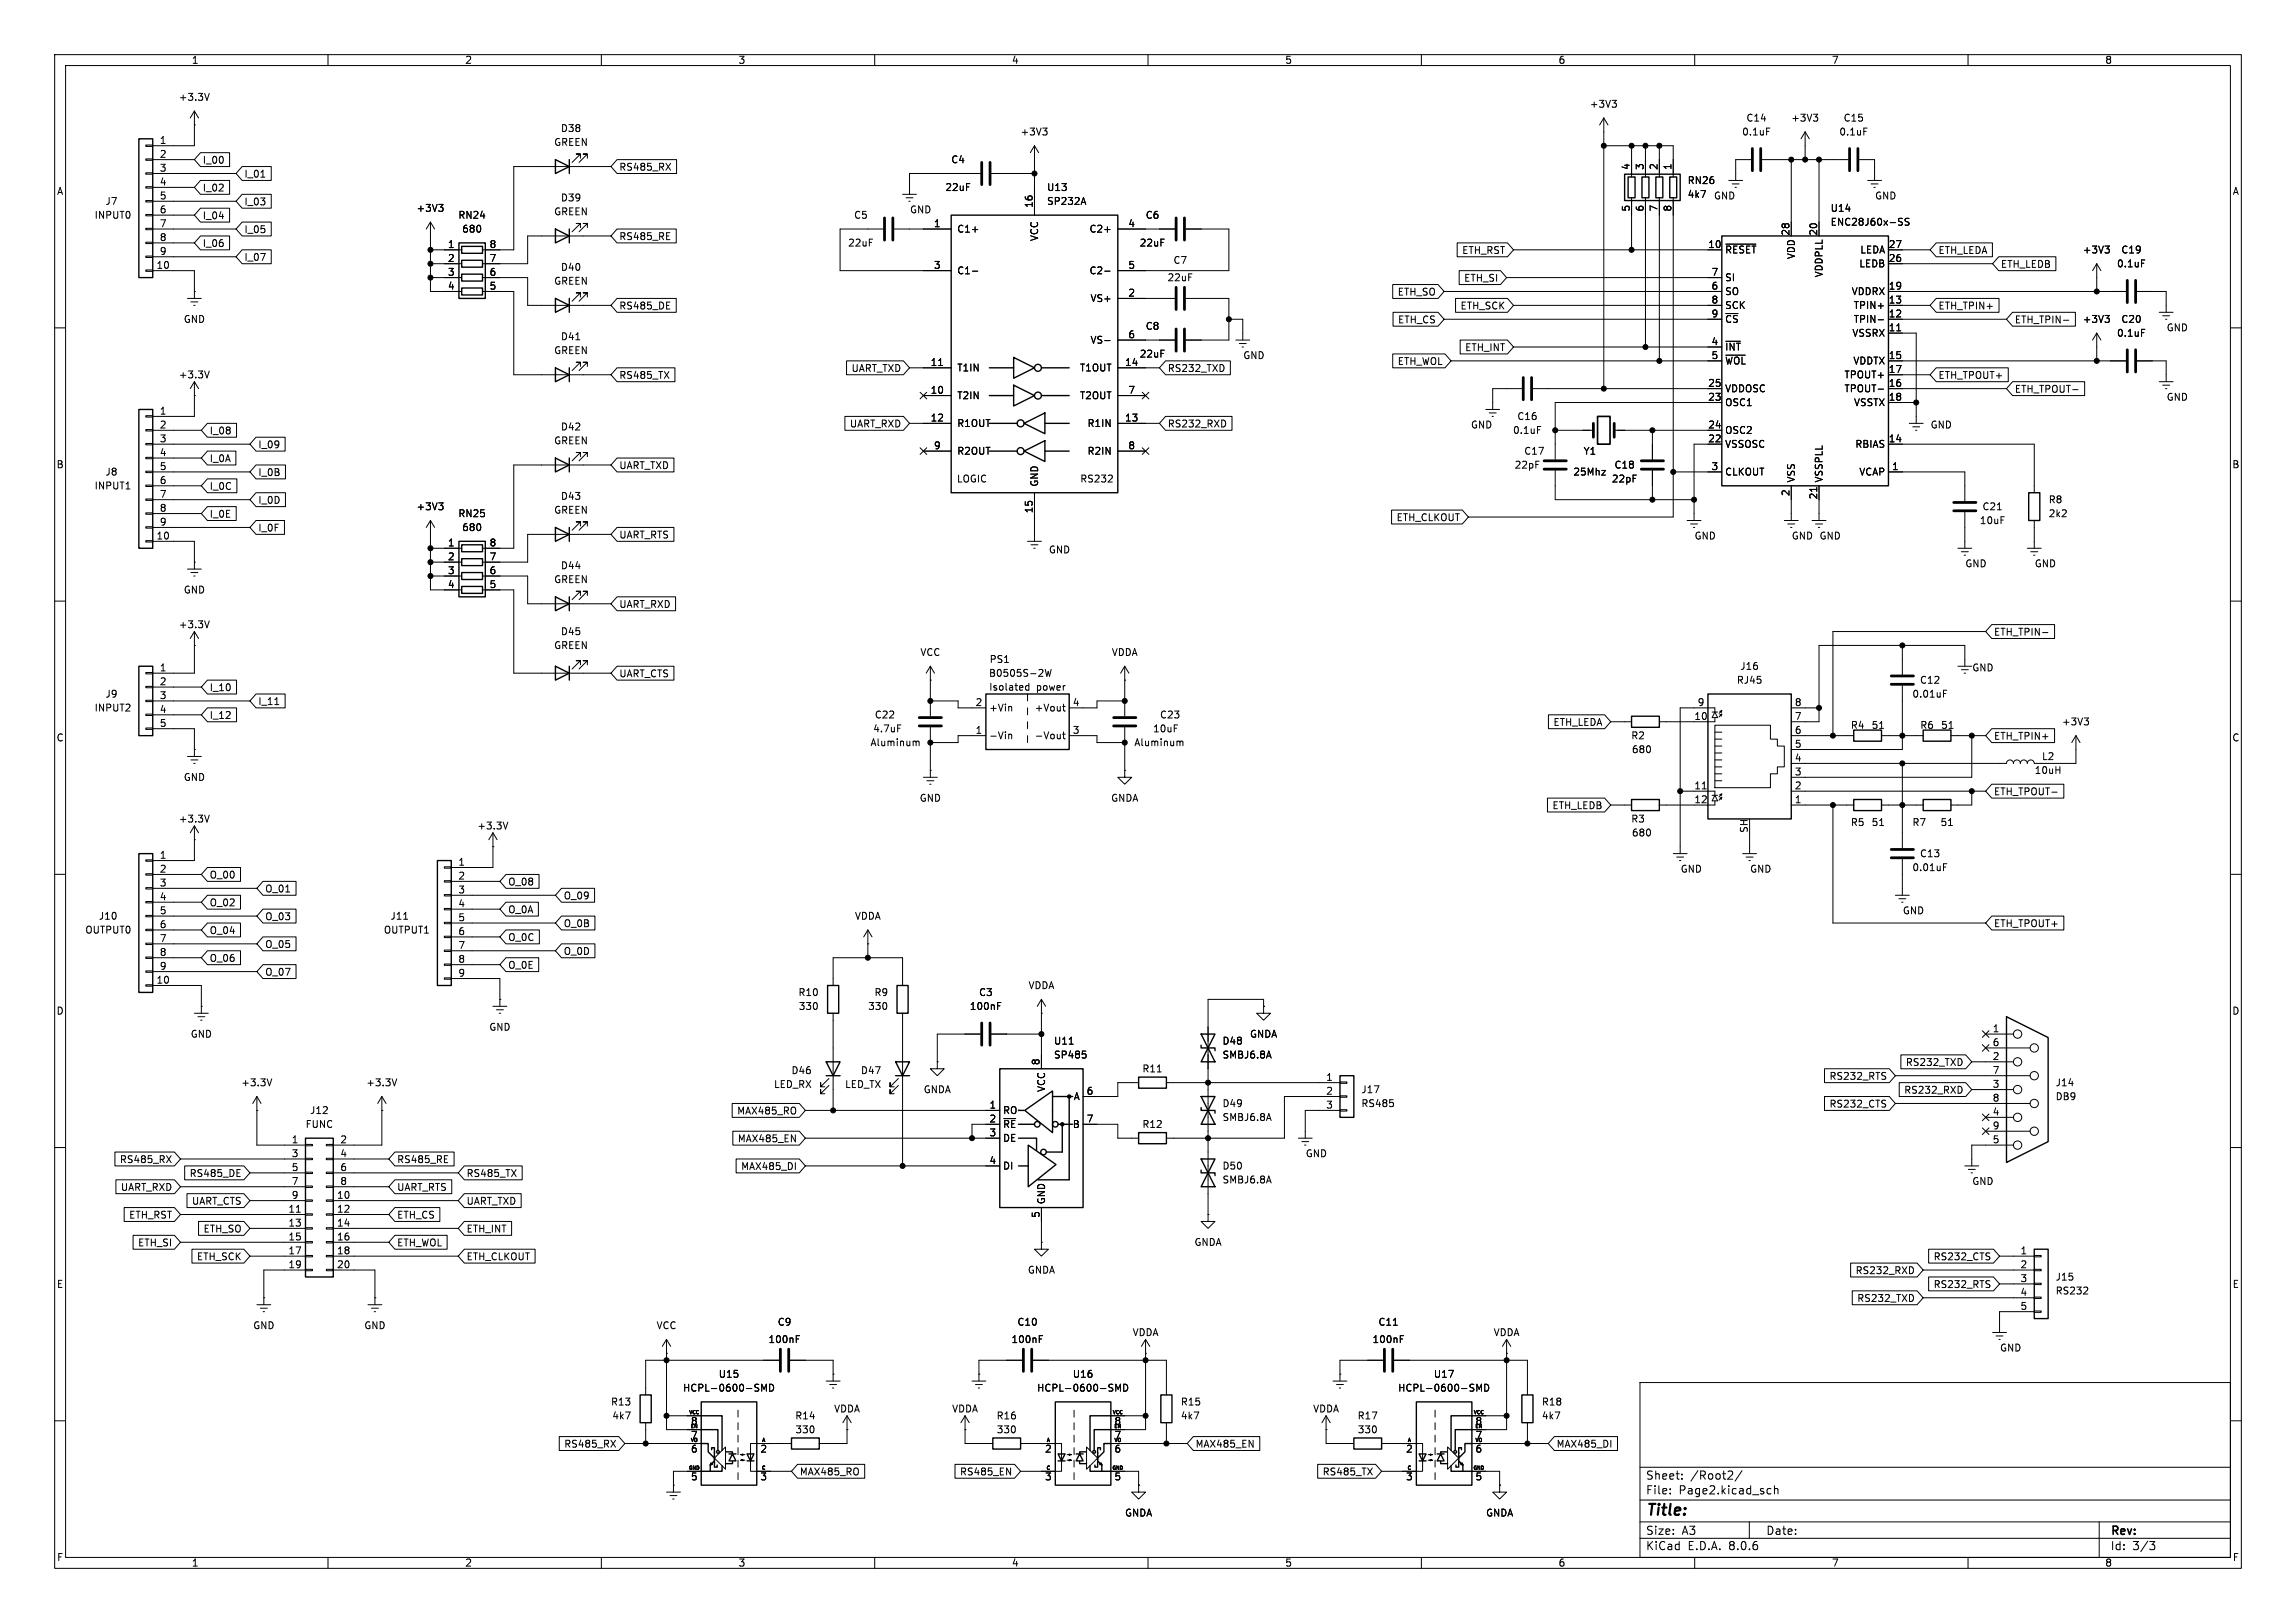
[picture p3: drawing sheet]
<svg xmlns="http://www.w3.org/2000/svg" width="420mm" height="297mm" viewBox="0 0 420 297" stroke-linecap="round" stroke-linejoin="round" font-family="sans-serif">
<defs><g id="words">
<text font-size="2.8" x="301" y="277.9">Title:</text>
<g font-size="2.1">
<text x="301" y="273.7">File:</text>
<text x="301" y="271">Sheet:</text>
<text x="307.1" y="273.7">Page2.kicad_sch</text>
<text x="309.2" y="271">/Root2/</text>
<text x="301" y="281.1">Size:</text>
<text x="307.6" y="281.1">A3</text>
<text x="323" y="281.1">Date:</text>
<text x="386" y="281.3">Rev:</text>
<text x="301" y="283.9">KiCad</text>
<text x="308.7" y="283.9">E.D.A.</text>
<text x="316.3" y="283.9">8.0.6</text>
<text x="386" y="283.9">Id:</text>
<text x="390.1" y="283.9">3/3</text>
</g>
<g font-size="1.8">
<text x="35" y="11.9">1</text>
<text x="85" y="11.9">2</text>
<text x="135" y="11.9">3</text>
<text x="185" y="11.9">4</text>
<text x="235" y="11.9">5</text>
<text x="285" y="11.9">6</text>
<text x="335" y="11.9">7</text>
<text x="385" y="11.9">8</text>
<text x="32.6" y="18.6">+3.3V</text>
<text x="290.7" y="19.9">+3V3</text>
<text x="319.4" y="22.5">C14</text>
<text x="327.6" y="22.5">+3V3</text>
<text x="337.1" y="22.5">C15</text>
<text x="29.1" y="26.4">1</text>
<text x="29.1" y="29">2</text>
<text x="101.3" y="26.9">GREEN</text>
<text x="102.5" y="24.4">D38</text>
<text x="186.6" y="25">+3V3</text>
<text x="318.6" y="25">0.1uF</text>
<text x="336.4" y="25">0.1uF</text>
<text x="10.3" y="35.9">A</text>
<text x="29.1" y="31.5">3</text>
<text x="29.1" y="34">4</text>
<text x="37" y="30.2">I_00</text>
<text x="37" y="35.2">I_02</text>
<text x="44.6" y="32.7">I_01</text>
<text x="113.2" y="31.4">RS485_RX</text>
<text x="172.8" y="35.2">22uF</text>
<text x="173.9" y="30.1">C4</text>
<text x="191.4" y="35.2">U13</text>
<text x="298.2" y="31.2" transform="rotate(-90 298.2 31.2)">4</text>
<text x="300.7" y="31.2" transform="rotate(-90 300.7 31.2)">3</text>
<text x="303.3" y="31.2" transform="rotate(-90 303.3 31.2)">2</text>
<text x="305.8" y="31.2" transform="rotate(-90 305.8 31.2)">1</text>
<text x="308.6" y="33.9">RN26</text>
<text x="408.3" y="35.9">A</text>
<text x="17.2" y="40.2">INPUT0</text>
<text x="19.2" y="37.7">J7</text>
<text x="29.1" y="36.6">5</text>
<text x="29.1" y="39.1">6</text>
<text x="29.1" y="41.7">7</text>
<text x="37" y="40.3">I_04</text>
<text x="44.6" y="37.8">I_03</text>
<text x="76.1" y="39">+3V3</text>
<text x="83.7" y="40.2">RN24</text>
<text x="101.3" y="39.6">GREEN</text>
<text x="102.5" y="37.1">D39</text>
<text x="156.1" y="40.2">C5</text>
<text x="166.4" y="39.1">GND</text>
<text x="170.7" y="41.7">1</text>
<text x="189" y="38.1" transform="rotate(-90 189 38.1)">16</text>
<text x="191.4" y="37.7">SP232A</text>
<text x="206.3" y="41.7">4</text>
<text x="209.5" y="40.2">C6</text>
<text x="298.2" y="38.8" transform="rotate(-90 298.2 38.8)">5</text>
<text x="300.7" y="38.8" transform="rotate(-90 300.7 38.8)">6</text>
<text x="303.3" y="38.8" transform="rotate(-90 303.3 38.8)">7</text>
<text x="305.8" y="38.8" transform="rotate(-90 305.8 38.8)">8</text>
<text x="308.6" y="36.4">4k7</text>
<text x="313.4" y="36.6">GND</text>
<text x="334.8" y="39">U14</text>
<text x="334.8" y="41.5">ENC28J60x-SS</text>
<text x="342.9" y="36.6">GND</text>
<text x="29.1" y="44.2">8</text>
<text x="29.1" y="46.7">9</text>
<text x="37" y="45.4">I_06</text>
<text x="44.6" y="42.9">I_05</text>
<text x="44.6" y="47.9">I_07</text>
<text x="81.8" y="45.5">1</text>
<text x="84.4" y="42.8">680</text>
<text x="89.5" y="45.5">8</text>
<text x="113.2" y="44.1">RS485_RE</text>
<text x="155" y="45.3">22uF</text>
<text x="175" y="42.8">C1+</text>
<text x="190.1" y="44.2" transform="rotate(-90 190.1 44.2)">VCC</text>
<text x="199.2" y="42.8">C2+</text>
<text x="208.4" y="45.3">22uF</text>
<text x="267.4" y="46.7">ETH_RST</text>
<text x="312.4" y="45.5">10</text>
<text x="315.5" y="46.6">~{RESET}</text>
<text x="327.4" y="43.2" transform="rotate(-90 327.4 43.2)">28</text>
<text x="328.5" y="47.5" transform="rotate(-90 328.5 47.5)">VDD</text>
<text x="332.5" y="43.2" transform="rotate(-90 332.5 43.2)">20</text>
<text x="340.2" y="46.6">LEDA</text>
<text x="345.4" y="45.5">27</text>
<text x="354.5" y="46.7">ETH_LEDA</text>
<text x="380.9" y="46.6">+3V3</text>
<text x="387.9" y="46.6">C19</text>
<text x="28.5" y="49.3">10</text>
<text x="81.8" y="48">2</text>
<text x="81.8" y="50.5">3</text>
<text x="81.8" y="53.1">4</text>
<text x="89.5" y="53.1">5</text>
<text x="89.5" y="50.5">6</text>
<text x="89.5" y="48">7</text>
<text x="101.3" y="52.3">GREEN</text>
<text x="102.5" y="49.8">D40</text>
<text x="170.7" y="49.3">3</text>
<text x="175" y="50.4">C1-</text>
<text x="199.2" y="50.4">C2-</text>
<text x="206.3" y="49.3">5</text>
<text x="213.5" y="51.7">22uF</text>
<text x="214.6" y="48.5">C7</text>
<text x="267.7" y="51.8">ETH_SI</text>
<text x="313" y="53.1">6</text>
<text x="313" y="50.5">7</text>
<text x="315.5" y="51.7">SI</text>
<text x="333.6" y="50.8" transform="rotate(-90 333.6 50.8)">VDDPLL</text>
<text x="340" y="49.1">LEDB</text>
<text x="345.4" y="53.1">19</text>
<text x="345.4" y="48">26</text>
<text x="365.9" y="49.2">ETH_LEDB</text>
<text x="387.2" y="49.1">0.1uF</text>
<text x="33.5" y="59.3">GND</text>
<text x="113.2" y="56.8">RS485_DE</text>
<text x="199.4" y="55.5">VS+</text>
<text x="206.3" y="54.4">2</text>
<text x="255.6" y="54.3">ETH_SO</text>
<text x="255.6" y="59.4">ETH_CS</text>
<text x="267.1" y="56.8">ETH_SCK</text>
<text x="313" y="55.6">8</text>
<text x="313" y="58.2">9</text>
<text x="315.5" y="54.2">SO</text>
<text x="315.5" y="56.7">SCK</text>
<text x="315.5" y="59.3">~{CS}</text>
<text x="338.6" y="54.2">VDDRX</text>
<text x="339" y="59.3">TPIN-</text>
<text x="339" y="56.7">TPIN+</text>
<text x="345.4" y="58.2">12</text>
<text x="345.4" y="55.6">13</text>
<text x="354.5" y="56.8">ETH_TPIN+</text>
<text x="368.5" y="59.4">ETH_TPIN-</text>
<text x="380.9" y="59.3">+3V3</text>
<text x="387.9" y="59.3">C20</text>
<text x="101.3" y="65">GREEN</text>
<text x="102.5" y="62.5">D41</text>
<text x="199.4" y="63.1">VS-</text>
<text x="206.3" y="62">6</text>
<text x="208.4" y="65.6">22uF</text>
<text x="209.5" y="60.6">C8</text>
<text x="227.3" y="65.8">GND</text>
<text x="267.9" y="64.5">ETH_INT</text>
<text x="313" y="63.2">4</text>
<text x="313" y="65.8">5</text>
<text x="315.5" y="64.4">~{INT}</text>
<text x="338.7" y="61.8">VSSRX</text>
<text x="345.4" y="60.7">11</text>
<text x="345.4" y="65.8">15</text>
<text x="387.2" y="61.8">0.1uF</text>
<text x="396.2" y="60.7">GND</text>
<text x="32.6" y="69.4">+3.3V</text>
<text x="113.2" y="69.5">RS485_TX</text>
<text x="155.7" y="68.3">UART_TXD</text>
<text x="170.1" y="67.1">11</text>
<text x="175" y="68.2">T1IN</text>
<text x="197.4" y="68.2">T1OUT</text>
<text x="205.7" y="67.1">14</text>
<text x="213.5" y="68.3">RS232_TXD</text>
<text x="255.6" y="67">ETH_WOL</text>
<text x="312.4" y="70.9">25</text>
<text x="315.5" y="72">VDDOSC</text>
<text x="315.5" y="66.9">~{WOL}</text>
<text x="337.3" y="72">TPOUT-</text>
<text x="337.3" y="69.4">TPOUT+</text>
<text x="338.9" y="66.9">VDDTX</text>
<text x="345.4" y="70.9">16</text>
<text x="345.4" y="68.3">17</text>
<text x="354.5" y="69.5">ETH_TPOUT+</text>
<text x="29.1" y="75.9">1</text>
<text x="170.1" y="72.1">10</text>
<text x="170.1" y="77.2">12</text>
<text x="175" y="73.3">T2IN</text>
<text x="197.4" y="73.3">T2OUT</text>
<text x="205.7" y="77.2">13</text>
<text x="206.3" y="72.1">7</text>
<text x="277.5" y="77.1">C16</text>
<text x="312.4" y="73.4">23</text>
<text x="315.5" y="74.5">OSC1</text>
<text x="339" y="74.5">VSSTX</text>
<text x="345.4" y="73.4">18</text>
<text x="368.5" y="72.1">ETH_TPOUT-</text>
<text x="396.2" y="73.4">GND</text>
<text x="29.1" y="78.5">2</text>
<text x="29.1" y="81">3</text>
<text x="29.1" y="83.6">4</text>
<text x="38.3" y="79.7">I_08</text>
<text x="47.1" y="82.2">I_09</text>
<text x="101.3" y="81.5">GREEN</text>
<text x="102.5" y="79">D42</text>
<text x="155.4" y="78.4">UART_RXD</text>
<text x="170.7" y="82.3">9</text>
<text x="175" y="78.3">R1OUT</text>
<text x="175" y="83.4">R2OUT</text>
<text x="198.8" y="78.3">R1IN</text>
<text x="198.8" y="83.4">R2IN</text>
<text x="206.3" y="82.3">8</text>
<text x="213.5" y="78.4">RS232_RXD</text>
<text x="269" y="78.5">GND</text>
<text x="276.7" y="79.6">0.1uF</text>
<text x="278.7" y="83.4">C17</text>
<text x="289.6" y="83.4">Y1</text>
<text x="312.4" y="81">22</text>
<text x="312.4" y="78.5">24</text>
<text x="315.5" y="82.1">VSSOSC</text>
<text x="315.5" y="79.6">OSC2</text>
<text x="339.3" y="82.1">RBIAS</text>
<text x="345.4" y="81">14</text>
<text x="353.1" y="78.5">GND</text>
<text x="10.3" y="85.9">B</text>
<text x="17.2" y="89.8">INPUT1</text>
<text x="19.2" y="87.2">J8</text>
<text x="29.1" y="86.1">5</text>
<text x="29.1" y="88.6">6</text>
<text x="38.3" y="84.8">I_0A</text>
<text x="38.3" y="89.9">I_0C</text>
<text x="47.1" y="87.3">I_0B</text>
<text x="113.2" y="86">UART_TXD</text>
<text x="174.9" y="88.5">LOGIC</text>
<text x="190.1" y="89.2" transform="rotate(-90 190.1 89.2)">GND</text>
<text x="197.5" y="88.5">RS232</text>
<text x="277" y="86">22pF</text>
<text x="287.7" y="87.2">25Mhz</text>
<text x="294.7" y="88.5">22pF</text>
<text x="295.2" y="86">C18</text>
<text x="313" y="86.1">3</text>
<text x="315.5" y="87.2">CLKOUT</text>
<text x="328.5" y="88.4" transform="rotate(-90 328.5 88.4)">VSS</text>
<text x="333.6" y="88.4" transform="rotate(-90 333.6 88.4)">VSSPLL</text>
<text x="340" y="87.2">VCAP</text>
<text x="346" y="86.1">1</text>
<text x="408.2" y="85.9">B</text>
<text x="29.1" y="91.2">7</text>
<text x="29.1" y="93.7">8</text>
<text x="38.3" y="94.9">I_0E</text>
<text x="47.1" y="92.4">I_0D</text>
<text x="76.1" y="93.6">+3V3</text>
<text x="83.7" y="94.8">RN25</text>
<text x="101.3" y="94.2">GREEN</text>
<text x="102.5" y="91.7">D43</text>
<text x="189" y="94" transform="rotate(-90 189 94)">15</text>
<text x="255.4" y="95.6">ETH_CLKOUT</text>
<text x="327.4" y="90.9" transform="rotate(-90 327.4 90.9)">2</text>
<text x="332.5" y="91.5" transform="rotate(-90 332.5 91.5)">21</text>
<text x="362.5" y="93.6">C21</text>
<text x="374.7" y="92.3">R8</text>
<text x="374.7" y="94.8">2k2</text>
<text x="28.5" y="98.8">10</text>
<text x="29.1" y="96.3">9</text>
<text x="47.1" y="97.5">I_0F</text>
<text x="81.8" y="100.1">1</text>
<text x="84.4" y="97.4">680</text>
<text x="89.5" y="100.1">8</text>
<text x="113.2" y="98.7">UART_RTS</text>
<text x="191.8" y="101.4">GND</text>
<text x="309.9" y="98.8">GND</text>
<text x="327.7" y="98.8">GND GND</text>
<text x="362.1" y="96.1">10uF</text>
<text x="81.8" y="102.6">2</text>
<text x="81.8" y="105.2">3</text>
<text x="81.8" y="107.7">4</text>
<text x="89.5" y="107.7">5</text>
<text x="89.5" y="105.2">6</text>
<text x="89.5" y="102.6">7</text>
<text x="101.3" y="106.9">GREEN</text>
<text x="102.5" y="104.4">D44</text>
<text x="359.4" y="103.9">GND</text>
<text x="372.1" y="103.9">GND</text>
<text x="33.5" y="108.8">GND</text>
<text x="113.2" y="111.4">UART_RXD</text>
<text x="32.6" y="115.2">+3.3V</text>
<text x="101.3" y="119">GREEN</text>
<text x="102.5" y="116.4">D45</text>
<text x="364.7" y="116.5">ETH_TPIN-</text>
<text x="29.1" y="122.9">1</text>
<text x="29.1" y="125.5">2</text>
<text x="113.2" y="124.1">UART_CTS</text>
<text x="168.3" y="120.2">VCC</text>
<text x="180.8" y="124.1">B0505S-2W</text>
<text x="180.9" y="121.5">PS1</text>
<text x="203.3" y="120.2">VDDA</text>
<text x="317.6" y="125.3">RJ45</text>
<text x="318.2" y="122.8">J16</text>
<text x="351.1" y="125.3">C12</text>
<text x="360.7" y="122.9">GND</text>
<text x="17.2" y="130.4">INPUT2</text>
<text x="19.2" y="127.9">J9</text>
<text x="29.1" y="128">3</text>
<text x="29.1" y="130.6">4</text>
<text x="38.3" y="126.7">I_10</text>
<text x="38.3" y="131.8">I_12</text>
<text x="47.1" y="129.2">I_11</text>
<text x="159.9" y="131.7">C22</text>
<text x="178.4" y="129.3">2</text>
<text x="180.8" y="126.6">Isolated</text>
<text x="180.8" y="130.4">+Vin</text>
<text x="189.2" y="130.4">+Vout</text>
<text x="189.6" y="126.6">power</text>
<text x="196.1" y="129.3">4</text>
<text x="212.1" y="131.7">C23</text>
<text x="309.8" y="131.8">10</text>
<text x="310.4" y="129.3">9</text>
<text x="328.2" y="131.8">7</text>
<text x="328.2" y="129.3">8</text>
<text x="349.7" y="127.9">0.01uF</text>
<text x="10.3" y="135.9">C</text>
<text x="29.1" y="133.1">5</text>
<text x="159.1" y="136.8">Aluminum</text>
<text x="159.6" y="134.2">4.7uF</text>
<text x="178.4" y="134.4">1</text>
<text x="180.8" y="135.5">-Vin</text>
<text x="189.2" y="135.5">-Vout</text>
<text x="196.1" y="134.4">3</text>
<text x="207.4" y="136.8">Aluminum</text>
<text x="210.8" y="134.2">10uF</text>
<text x="284.1" y="133">ETH_LEDA</text>
<text x="298.3" y="135.5">R2</text>
<text x="328.2" y="136.9">5</text>
<text x="328.2" y="134.4">6</text>
<text x="338.5" y="133.6">R4</text>
<text x="342.3" y="133.6">51</text>
<text x="351.2" y="133.6">R6</text>
<text x="355" y="133.6">51</text>
<text x="364.7" y="135.6">ETH_TPIN+</text>
<text x="377.1" y="132.9">+3V3</text>
<text x="408.2" y="135.9">C</text>
<text x="33.5" y="143.1">GND</text>
<text x="298.4" y="138">680</text>
<text x="328.2" y="142">3</text>
<text x="328.2" y="139.4">4</text>
<text x="372.1" y="141.8">10uH</text>
<text x="373.4" y="139.3">L2</text>
<text x="168.1" y="146.9">GND</text>
<text x="203.2" y="146.9">GNDA</text>
<text x="283.9" y="148.3">ETH_LEDB</text>
<text x="309.8" y="144.5">11</text>
<text x="309.8" y="147.1">12</text>
<text x="328.2" y="147.1">1</text>
<text x="328.2" y="144.5">2</text>
<text x="364.7" y="145.7">ETH_TPOUT-</text>
<text x="32.6" y="150.7">+3.3V</text>
<text x="87.2" y="152">+3.3V</text>
<text x="298.3" y="150.7">R3</text>
<text x="298.4" y="153.3">680</text>
<text x="319.8" y="152.5" transform="rotate(-90 319.8 152.5)">SH</text>
<text x="338.5" y="151.4">R5</text>
<text x="342.3" y="151.4">51</text>
<text x="349.7" y="151.4">R7</text>
<text x="354.9" y="151.4">51</text>
<text x="29.1" y="157.2">1</text>
<text x="29.1" y="159.8">2</text>
<text x="38.3" y="161">O_00</text>
<text x="83.7" y="158.5">1</text>
<text x="83.7" y="161">2</text>
<text x="307.3" y="159.8">GND</text>
<text x="320" y="159.8">GND</text>
<text x="349.7" y="159.6">0.01uF</text>
<text x="351.1" y="157.1">C13</text>
<text x="29.1" y="162.3">3</text>
<text x="29.1" y="164.8">4</text>
<text x="29.1" y="167.4">5</text>
<text x="38.3" y="166.1">O_02</text>
<text x="48.4" y="163.5">O_01</text>
<text x="83.7" y="163.6">3</text>
<text x="83.7" y="166.1">4</text>
<text x="92.9" y="162.2">O_08</text>
<text x="92.9" y="167.3">O_0A</text>
<text x="103" y="164.8">O_09</text>
<text x="348" y="167.4">GND</text>
<text x="15.5" y="171">OUTPUT0</text>
<text x="18" y="168.5">J10</text>
<text x="29.1" y="169.9">6</text>
<text x="29.1" y="172.5">7</text>
<text x="38.3" y="171.1">O_04</text>
<text x="48.4" y="173.7">O_05</text>
<text x="48.4" y="168.6">O_03</text>
<text x="70.1" y="171">OUTPUT1</text>
<text x="71.3" y="168.5">J11</text>
<text x="83.7" y="168.7">5</text>
<text x="83.7" y="171.2">6</text>
<text x="83.7" y="173.7">7</text>
<text x="92.9" y="172.4">O_0C</text>
<text x="103" y="169.9">O_0B</text>
<text x="156.3" y="168.5">VDDA</text>
<text x="364.7" y="169.9">ETH_TPOUT+</text>
<text x="29.1" y="175">8</text>
<text x="29.1" y="177.5">9</text>
<text x="38.3" y="176.2">O_06</text>
<text x="48.4" y="178.8">O_07</text>
<text x="83.7" y="176.3">8</text>
<text x="83.7" y="178.8">9</text>
<text x="92.9" y="177.5">O_0E</text>
<text x="103" y="174.9">O_0D</text>
<text x="10.3" y="185.9">D</text>
<text x="28.5" y="180.1">10</text>
<text x="146" y="182.5">R10</text>
<text x="146" y="185">330</text>
<text x="158.7" y="185">330</text>
<text x="159.9" y="182.5">R9</text>
<text x="177.3" y="185">100nF</text>
<text x="179" y="182.5">C3</text>
<text x="188" y="181.2">VDDA</text>
<text x="408.2" y="185.9">D</text>
<text x="34.8" y="190.1">GND</text>
<text x="89.4" y="188.8">GND</text>
<text x="192.7" y="191.4">U11</text>
<text x="223.5" y="191.4">D48</text>
<text x="228.6" y="190.1">GNDA</text>
<text x="364.4" y="189">1</text>
<text x="364.4" y="191.5">6</text>
<text x="144.7" y="196.8">D46</text>
<text x="157.4" y="196.8">D47</text>
<text x="190.2" y="195" transform="rotate(-90 190.2 195)">8</text>
<text x="192.7" y="193.9">SP485</text>
<text x="208.9" y="196.4">R11</text>
<text x="223.5" y="193.9">SMBJ6.8A</text>
<text x="242.5" y="197.9">1</text>
<text x="334.6" y="197.8">RS232_RTS</text>
<text x="348.5" y="195.3">RS232_TXD</text>
<text x="364.4" y="194.1">2</text>
<text x="364.4" y="196.6">7</text>
<text x="44" y="199">+3.3V</text>
<text x="66.9" y="199">+3.3V</text>
<text x="141.5" y="199.3">LED_RX</text>
<text x="154.5" y="199.3">LED_TX</text>
<text x="168.9" y="200.3">GNDA</text>
<text x="180.9" y="202.9">1</text>
<text x="191.4" y="199.9" transform="rotate(-90 191.4 199.9)">VCC</text>
<text x="196.3" y="201.5">A</text>
<text x="198.7" y="200.4">6</text>
<text x="223.5" y="202.8">D49</text>
<text x="242.5" y="200.4">2</text>
<text x="242.5" y="202.9">3</text>
<text x="248.9" y="200.3">J17</text>
<text x="248.9" y="202.8">RS485</text>
<text x="334.6" y="202.9">RS232_CTS</text>
<text x="348.2" y="200.3">RS232_RXD</text>
<text x="364.4" y="199.1">3</text>
<text x="364.4" y="201.7">8</text>
<text x="375.9" y="199">J14</text>
<text x="375.9" y="201.5">DB9</text>
<text x="53.3" y="209.3">1</text>
<text x="55.8" y="206.6">FUNC</text>
<text x="56.6" y="204.1">J12</text>
<text x="62.2" y="209.3">2</text>
<text x="134.7" y="204.2">MAX485_RO</text>
<text x="134.9" y="209.2">MAX485_EN</text>
<text x="180.9" y="205.5">2</text>
<text x="180.9" y="208">3</text>
<text x="183.4" y="204.1">RO</text>
<text x="183.4" y="206.6">~{RE}</text>
<text x="183.4" y="209.1">DE</text>
<text x="196.1" y="206.6">B</text>
<text x="198.7" y="205.5">7</text>
<text x="208.9" y="206.6">R12</text>
<text x="223.5" y="205.3">SMBJ6.8A</text>
<text x="364.4" y="204.2">4</text>
<text x="364.4" y="209.3">5</text>
<text x="364.4" y="206.8">9</text>
<text x="21.8" y="213">RS485_RX</text>
<text x="34.6" y="215.6">RS485_DE</text>
<text x="53.3" y="211.8">3</text>
<text x="53.3" y="214.4">5</text>
<text x="62.2" y="211.8">4</text>
<text x="62.2" y="214.4">6</text>
<text x="72.5" y="213">RS485_RE</text>
<text x="85.2" y="215.6">RS485_TX</text>
<text x="135.5" y="214.3">MAX485_DI</text>
<text x="180.9" y="213.1">4</text>
<text x="183.4" y="214.2">DI</text>
<text x="223.5" y="214.2">D50</text>
<text x="238.8" y="211.8">GND</text>
<text x="22" y="218.1">UART_RXD</text>
<text x="35" y="220.7">UART_CTS</text>
<text x="52.7" y="222">11</text>
<text x="53.3" y="216.9">7</text>
<text x="53.3" y="219.5">9</text>
<text x="61.6" y="219.5">10</text>
<text x="61.6" y="222">12</text>
<text x="62.2" y="216.9">8</text>
<text x="72.5" y="218.1">UART_RTS</text>
<text x="85.2" y="220.7">UART_TXD</text>
<text x="191.4" y="220.5" transform="rotate(-90 191.4 220.5)">GND</text>
<text x="223.5" y="216.8">SMBJ6.8A</text>
<text x="360.7" y="216.9">GND</text>
<text x="23.5" y="223.2">ETH_RST</text>
<text x="37.1" y="225.7">ETH_SO</text>
<text x="52.7" y="224.5">13</text>
<text x="52.7" y="227.1">15</text>
<text x="61.6" y="224.5">14</text>
<text x="61.6" y="227.1">16</text>
<text x="72.5" y="223.2">ETH_CS</text>
<text x="85.2" y="225.7">ETH_INT</text>
<text x="190.2" y="223" transform="rotate(-90 190.2 223)">5</text>
<text x="25.2" y="228.3">ETH_SI</text>
<text x="35.9" y="230.8">ETH_SCK</text>
<text x="52.7" y="229.6">17</text>
<text x="52.7" y="232.2">19</text>
<text x="61.6" y="229.6">18</text>
<text x="61.6" y="232.2">20</text>
<text x="72.5" y="228.3">ETH_WOL</text>
<text x="85.2" y="230.8">ETH_CLKOUT</text>
<text x="187.9" y="233.3">GNDA</text>
<text x="218.4" y="228.2">GNDA</text>
<text x="339.3" y="233.4">RS232_RXD</text>
<text x="353.6" y="230.8">RS232_CTS</text>
<text x="369.5" y="229.6">1</text>
<text x="369.5" y="232.2">2</text>
<text x="10.3" y="235.9">E</text>
<text x="339.6" y="238.4">RS232_TXD</text>
<text x="353.6" y="235.9">RS232_RTS</text>
<text x="369.5" y="234.7">3</text>
<text x="369.5" y="237.2">4</text>
<text x="369.5" y="239.8">5</text>
<text x="375.9" y="234.5">J15</text>
<text x="375.9" y="237.1">RS232</text>
<text x="408.3" y="235.9">E</text>
<text x="46.2" y="243.4">GND</text>
<text x="66.5" y="243.4">GND</text>
<text x="120" y="243.4">VCC</text>
<text x="140.5" y="246">100nF</text>
<text x="142.2" y="242.8">C9</text>
<text x="184.9" y="246">100nF</text>
<text x="186" y="242.8">C10</text>
<text x="207.1" y="244.7">VDDA</text>
<text x="251" y="246">100nF</text>
<text x="252.1" y="242.8">C11</text>
<text x="273.1" y="244.7">VDDA</text>
<text x="365.8" y="247.4">GND</text>
<text x="111.7" y="257.4">R13</text>
<text x="124.8" y="254.9">HCPL-0600-SMD</text>
<text x="131.4" y="252.3">U15</text>
<text x="189.6" y="254.9">HCPL-0600-SMD</text>
<text x="196.1" y="252.3">U16</text>
<text x="215.9" y="257.4">R15</text>
<text x="255.7" y="254.9">HCPL-0600-SMD</text>
<text x="262.2" y="252.3">U17</text>
<text x="282" y="257.4">R18</text>
<text x="111.9" y="259.9">4k7</text>
<text x="126.3" y="263.6">7</text>
<text x="126.3" y="261.1">8</text>
<text x="145.4" y="259.9">R14</text>
<text x="145.4" y="262.5">330</text>
<text x="152.5" y="258.7">VDDA</text>
<text x="174.1" y="258.7">VDDA</text>
<text x="182.2" y="259.9">R16</text>
<text x="182.2" y="262.5">330</text>
<text x="203.8" y="263.6">7</text>
<text x="203.8" y="261.1">8</text>
<text x="215.9" y="259.9">4k7</text>
<text x="240.1" y="258.7">VDDA</text>
<text x="248.2" y="259.9">R17</text>
<text x="248.3" y="262.5">330</text>
<text x="269.8" y="263.6">7</text>
<text x="269.8" y="261.1">8</text>
<text x="282" y="259.9">4k7</text>
<text x="103.1" y="265.1">RS485_RX</text>
<text x="126.3" y="266.1">6</text>
<text x="139" y="266.1">2</text>
<text x="191.1" y="266.1">2</text>
<text x="203.8" y="266.1">6</text>
<text x="218.6" y="265.1">MAX485_EN</text>
<text x="257.1" y="266.1">2</text>
<text x="269.8" y="266.1">6</text>
<text x="284.6" y="265.1">MAX485_DI</text>
<text x="126.3" y="271.2">5</text>
<text x="139" y="271.2">3</text>
<text x="146.2" y="270.2">MAX485_RO</text>
<text x="175.5" y="270.2">RS485_EN</text>
<text x="191.1" y="271.2">3</text>
<text x="203.8" y="271.2">5</text>
<text x="241.8" y="270.2">RS485_TX</text>
<text x="257.1" y="271.2">3</text>
<text x="269.8" y="271.2">5</text>
<text x="205.7" y="277.7">GNDA</text>
<text x="271.7" y="277.7">GNDA</text>
<text x="10.3" y="285.9">F</text>
<text x="35" y="286.9">1</text>
<text x="85" y="286.9">2</text>
<text x="135" y="286.9">3</text>
<text x="185" y="286.9">4</text>
<text x="235" y="286.9">5</text>
<text x="285" y="286.9">6</text>
<text x="335" y="286.9">7</text>
<text x="385" y="286.9">8</text>
<text x="408.3" y="285.9">F</text>
</g>
<g font-size=".9">
<text x="125.9" y="258.8">VCC</text>
<text x="126.2" y="261.4">EN</text>
<text x="126.2" y="263.9">VO</text>
<text x="139.3" y="263.9">A</text>
<text x="191.3" y="263.9">A</text>
<text x="203.4" y="258.8">VCC</text>
<text x="203.7" y="261.4">EN</text>
<text x="203.7" y="263.9">VO</text>
<text x="257.4" y="263.9">A</text>
<text x="269.4" y="258.8">VCC</text>
<text x="269.7" y="261.4">EN</text>
<text x="269.7" y="263.9">VO</text>
<text x="125.9" y="269">GND</text>
<text x="139.2" y="269">C</text>
<text x="191.3" y="269">C</text>
<text x="203.3" y="269">GND</text>
<text x="257.3" y="269">C</text>
<text x="269.4" y="269">GND</text>
</g>
</g></defs>
<g fill="none" stroke="#000" stroke-width=".18">
<path d="M10 10h400v277h-400zM12 12h396v273h-396zM38.3 17.1l-.4 1.3M60 10v2M110 10v2M160 10v2M210 10v2M260 10v2M294.9 18.4h.8l-.5 .4M295.4 18.8l.3 .3v.3l-.3 .2M310 10v2M360 10v2"/>
<path d="M26.7 39.2h1.2v.3h-1.2zM26.7 36.7h1.2v.3h-1.2zM26.7 34.2h1.2v.2h-1.2zM26.7 31.6h1.2v.3h-1.2zM26.7 29.1h1.2v.2h-1.2zM26.7 26.5h1.2v.3h-1.2zM27.9 29.2h7.7M27.9 34.3h7.7M27.9 31.8h15.3M27.9 36.8h15.3M27.9 39.4h7.7M35.6 22.9h.1"/>
<path d="M35.6 20.3v6.4h-7.7M35.6 20.3l-.8 1.3M35.6 20.3l.7 1.3M36.7 38.1h5.3v2.5h-5.3l-1.1-1.2zM36.7 27.9h5.3v2.6h-5.3l-1.1-1.3zM36.7 33h5.3v2.6h-5.3l-1.1-1.3zM44.3 35.6h5.3v2.5h-5.3l-1.1-1.3zM44.3 30.5h5.3v2.5h-5.3l-1.1-1.2zM47.7 32.4h.8M80.3 37.4h.7l-.4 .5M80.8 37.9l.2 .2v.3l-.2 .3M106.2 29v-.8h-.8h.8l-1.6 1.5"/>
<path d="M107.4 29v-.8h-.7h.7l-1.5 1.5M111.8 30.5h-17.8v15.2h-5.7M112.9 29.2h10.9v2.6h-10.9l-1.1-1.3zM121.8 29.9l.9 1.3M122.7 29.9l-.9 1.3M165.1 35.6h2.5M165.7 36.2h1.3M166.2 36.8h.3M179.3 31.8h-12.9v3.8M181.4 31.8h7.8M189.2 26.7v12.7M189.2 26.7l-.7 1.2"/>
<path d="M189.2 26.7l.8 1.2M190.7 23.4h.8l-.4 .5M191.3 23.9l.2 .3v.3l-.2 .2M198.2 36.1l.4 1.3M293.4 21.6l-.8 1.3M293.4 21.6v49.5M293.4 21.6l.7 1.3M293.4 26.7h12.7v5.7M298.4 26.7v5.7M298.4 36.2v9.5M301 26.7v5.7M301 36.2v27.3"/>
<path d="M303.5 26.7v5.7M303.5 36.2v29.8M306.1 36.2v58.4h-37.5M316.2 33h2.6M316.9 33.7h1.2M317.4 34.3h.2M320.3 29.2h-2.8v3.8M322.3 29.2h15.8M323.2 23.4h.6M327.7 29.2v14M330.2 24.1l-.8 1.3M330.2 24.1v5.1"/>
<path d="M330.2 24.1l.8 1.3M331.7 20.9h.8l-.4 .5M332.3 21.4l.2 .2v.3l-.2 .3M332.7 29.2v14M340.1 29.2h2.8v3.8M340.9 23.4h.6M341.6 33h2.6M342.3 33.7h1.2M342.8 34.3h.2M347.5 39.9l.5 .1M10 60h2M26.7 49.4h1.2v.3h-1.2z"/>
<path d="M26.7 46.9h1.2v.2h-1.2zM26.7 44.3h1.2v.3h-1.2zM26.7 41.8h1.2v.2h-1.2zM27.9 49.5h7.7v5.1M27.9 41.9h15.3M27.9 44.5h7.7M27.9 47h15.3M34.3 54.6h2.5M34.9 55.2h1.3M35.4 55.9h.3M35.6 53.3h.1M36.7 43.2h5.3v2.5h-5.3l-1.1-1.2z"/>
<path d="M44.3 40.6h5.3v2.6h-5.3l-1.1-1.3zM44.3 45.7h5.3v2.6h-5.3l-1.1-1.3zM78.7 40.6v12.7h5.8M78.7 45.7h5.8M78.7 48.3h5.8M78.7 50.8h5.8M78.7 40.6l-.7 1.3M78.7 40.6l.8 1.3M88.3 50.8h8.2v5.1h15.3M88.3 53.3h5.7v15.3h17.8M106.2 41.7v-.8h-.8h.8l-1.6 1.5M106.2 54.4v-.8h-.8h.8l-1.6 1.5"/>
<path d="M107.4 41.7v-.8h-.7h.7l-1.5 1.5M107.4 54.4v-.8h-.7h.7l-1.5 1.5M111.8 43.2h-15.3v5.1h-8.2M112.9 41.9h10.8v2.6h-10.8l-1.1-1.3zM112.9 54.6h10.8v2.6h-10.8l-1.1-1.3zM121.9 43.9h.6M121.9 42.6h.6M121.9 56.6h.6M121.9 55.3h.6M161.5 41.9h-7.8v7.6h20.3M163.6 41.9h10.4M177.9 42h1"/>
<path d="M177.9 49.6h1M202.1 42h1M202.1 49.6h1M204.5 54.6h10.4M204.5 41.9h10.4M216.9 54.6h7.9v7.6h-7.9M216.9 41.9h7.9v7.6h-20.3M224.8 58.4h2.5v3.8M254.8 52.1h8.2l1.2 1.2-1.2 1.3h-8.2zM254.8 57.1h8.2l1.2 1.3-1.2 1.3h-8.2zM264.2 58.4h50.8M264.2 53.3h50.8"/>
<path d="M266.3 54.6h9.4l1.2 1.3-1.2 1.3h-9.4zM266.6 44.4h9.1l1.2 1.3-1.2 1.3h-9.1zM266.9 49.5h7.6l1.1 1.3-1.1 1.3h-7.6zM275.6 50.8h39.4M276.9 55.9h38.1M276.9 45.7h38.1M315.7 44.7h5.5M343.6 58.5h.9M345.4 55.9h7.7M345.4 58.4h21.6M345.4 53.3h43.5M345.4 45.7h7.7"/>
<path d="M345.4 48.3h19.1M347.5 40.6l.4 .1 .1 .3-.2 .2h-.4M349.2 40l-.5-.1-.2 .3 .1 .3 .5 .2v.4l-.1 .1h-.5M354.2 44.4h10.3v2.6h-10.3l-1.1-1.3zM354.2 54.6h11.5v2.6h-11.5l-1.1-1.3zM365.6 47h10.5v2.5h-10.5l-1.1-1.2zM368.1 57.1h11.5v2.6h-11.5l-1.1-1.3zM377.4 58.6h1M383.5 48.3l-.7 1.2M383.5 48.3v5M383.5 48.3l.8 1.2M385.1 45h.7l-.4 .5"/>
<path d="M385.1 57.7h.7l-.4 .5M385.6 45.5l.2 .3v.3l-.2 .2M385.6 58.2l.2 .3v.3l-.2 .2M390.9 53.3h5.3v3.9M391.7 47.6h.6M395 57.2h2.5M395.6 57.8h1.3M396.1 58.4h.3M408 60h2M26.7 78.6h1.2v.3h-1.2zM26.7 76.1h1.2v.2h-1.2zM27.9 78.7h8.9"/>
<path d="M35.6 72.4h.1M35.6 69.9v6.3h-7.7M35.6 69.9l-.8 1.2M35.6 69.9l.7 1.2M37.9 77.5h5.4v2.5h-5.4l-1.1-1.3zM38.3 67.9l-.4 1.3M105.3 62.2h.8M106.2 67.1v-.8h-.8h.8l-1.6 1.5M107.4 67.1v-.8h-.7h.7l-1.5 1.5M112.9 67.3h10.6v2.6h-10.6l-1.1-1.3zM154.6 76.2h10.7l1.1 1.3-1.1 1.2h-10.7zM154.9 66h10.4l1.1 1.3-1.1 1.3h-10.4z"/>
<path d="M166.4 77.5h7.6M166.4 67.3h7.6M168.3 71.8l1.2 1.2M168.9 72.4h5.1M169.5 71.8l-1.2 1.2M171.7 66.9h.7M202.1 62.3h1M204.5 62.2h10.4M204.5 77.5h7.6M204.5 72.4h5M204.5 67.3h7.6M208.9 71.8l1.3 1.2"/>
<path d="M210.2 71.8l-1.3 1.2M213.2 66h11.9v2.6h-11.9l-1.1-1.3zM213.2 76.2h12.2v2.5h-12.2l-1.1-1.2zM224.1 77.2v.6M226.1 62.2h2.5M226.7 62.9h1.3M227.2 63.5h.3M254.8 64.8h9.5l1.1 1.2-1.1 1.3h-9.5zM265.4 66h49.6M267.1 62.2h8.6l1.2 1.3-1.2 1.3h-8.6zM271.8 74.9h2.5M272.4 75.6h1.3"/>
<path d="M272.9 76.2h.3M276.9 63.5h38.1M278.4 71.1h-5.4v3.8M280.4 71.1h34.6M281.2 78h.6M284.5 78.7h7M295.3 78.7h19.7M302.3 78.7v5.4M315 73.7h-30.5v10.4M315.7 62.5h2.6M315.7 65h3.6M343.6 71.2h.9"/>
<path d="M345.4 71.1h21.6M345.4 61h5.1v16.5M345.4 66h43.5M345.4 68.6h7.7M345.4 73.7h5.1M347 60.5h.7M349.2 77.5h2.6M349.9 78.1h1.3M350.4 78.7h.2M354.2 67.3h13.2v2.6h-13.2l-1.1-1.3zM368.1 69.8h13.2v2.6h-13.2l-1.1-1.3zM379.1 71.3h1"/>
<path d="M383.5 61v5M383.5 61l-.7 1.2M383.5 61l.8 1.2M390.9 66h5.3v3.9M391.7 60.3h.6M395 69.9h2.5M395.6 70.5h1.3M396.1 71.1h.3M23.1 89.5h.7M26.7 98.9h1.2v.3h-1.2zM26.7 96.4h1.2v.2h-1.2zM26.7 93.9h1.2v.2h-1.2z"/>
<path d="M26.7 91.3h1.2v.3h-1.2zM26.7 88.8h1.2v.2h-1.2zM26.7 86.2h1.2v.3h-1.2zM26.7 83.7h1.2v.2h-1.2zM26.7 81.2h1.2v.2h-1.2zM27.9 99.1h7.7v5M27.9 81.3h17.8M27.9 83.8h8.9M27.9 86.4h17.8M27.9 88.9h8.9M27.9 91.4h17.8M27.9 94h8.9"/>
<path d="M27.9 96.5h17.8M37.9 82.5h5.2v2.6h-5.2l-1.1-1.3zM37.9 92.7h5.3v2.6h-5.3l-1.1-1.3zM37.9 87.6h5.4v2.6h-5.4l-1.1-1.3zM46.8 80h5.4v2.6h-5.4l-1.1-1.3zM46.8 90.2h5.4v2.5h-5.4l-1.1-1.3zM46.8 85.1h5.4v2.5h-5.4l-1.1-1.2zM46.8 95.2h5.2v2.6h-5.2l-1.1-1.3zM78.7 95.3v12.7h5.8M78.7 95.3l-.7 1.2M78.7 95.3l.8 1.2M80.3 92h.7l-.4 .5"/>
<path d="M80.8 92.5l.2 .2v.3l-.2 .3M106.2 96.3v-.8h-.8h.8l-1.6 1.5M106.2 83.6v-.8h-.8h.8l-1.6 1.5M107.4 96.3v-.8h-.7h.7l-1.5 1.5M107.4 83.6v-.8h-.7h.7l-1.5 1.5M111.8 85.1h-17.8v15.2h-5.7M111.8 97.8h-15.3v5.1h-8.2M112.9 96.5h10.4v2.6h-10.4l-1.1-1.3zM112.9 83.8h10.4v2.6h-10.4l-1.1-1.3zM168.3 81.9l1.2 1.3M168.9 82.6h5.1M169.5 81.9l-1.2 1.3"/>
<path d="M188 99.1h2.5M188.6 99.7h1.3M189.2 90.2v8.9M202.7 88.2h.8M203.4 87.1v.4M204.5 82.6h5M208.9 81.9l1.3 1.3M210.2 81.9l-1.3 1.3M254.5 93.3h13l1.1 1.3-1.1 1.3h-13zM284.5 86.1v5.3h25.4M293 86.1h.7l-.7 .8h.7M302.3 86.1v5.3"/>
<path d="M306.1 86.4h8.9M308.6 95.3h2.5M309.2 95.9h1.3M309.8 96.5h.2M315 81.3h-5.1v14M326.4 95.3h2.5M327 95.9h1.3M327.5 96.5h.3M327.7 88.9v6.4M331.5 95.3h2.5M332.1 95.9h1.3M332.3 89.2v.7"/>
<path d="M332.6 96.5h.3M332.7 88.9v6.4M345.4 81.3h26.7v8.9M345.4 86.4h14v5.3M359.4 93.7v6.6M365.4 93.3h.7M372.1 95.3v5M10 110h2M34.3 104.1h2.5M34.9 104.8h1.3M35.4 105.4h.3M35.6 102.9h.1"/>
<path d="M35.6 118.1h.1M35.6 115.6v7.6h-7.7M35.6 115.6l-.8 1.2M35.6 115.6l.7 1.2M38.3 113.6l-.4 1.3M78.7 105.4h5.8M78.7 100.3h5.8M78.7 102.9h5.8M88.3 108h5.7v15.2h17.8M88.3 105.4h8.2v5.1h15.3M106.2 109v-.8h-.8h.8l-1.6 1.5M107.4 109v-.8h-.7h.7l-1.5 1.5"/>
<path d="M112.9 109.2h10.7v2.6h-10.7l-1.1-1.3zM189.1 100.3h.3M348 118.1v5.3M358.1 100.3h2.6M358.8 101h1.2M359.3 101.6h.2M363.2 115.6h-27.9v19M364.3 114.3h11.5v2.5h-11.5l-1.1-1.2zM370.8 100.3h2.6M371.5 101h1.2M372 101.6h.2M373.6 115.8h1"/>
<path d="M408 110h2M26.7 133.2h1.2v.3h-1.2zM26.7 130.7h1.2v.2h-1.2zM26.7 128.1h1.2v.3h-1.2zM26.7 125.6h1.2v.3h-1.2zM26.7 123.1h1.2v.2h-1.2zM27.9 133.4h7.7v5M27.9 125.7h8.9M27.9 128.3h17.8M27.9 130.8h8.9M34.3 138.4h2.5M34.9 139.1h1.3"/>
<path d="M35.4 139.7h.3M35.6 137.2h.1M37.9 124.5h5.4v2.5h-5.4l-1.1-1.3zM37.9 129.5h5.4v2.6h-5.4l-1.1-1.3zM46.8 127h5.4v2.5h-5.4l-1.1-1.2zM50.3 128.9h.7M106.2 121.7v-.8h-.8h.8l-1.6 1.5M107.4 121.7v-.8h-.7h.7l-1.5 1.5M112.9 121.9h10.4v2.6h-10.4l-1.1-1.3zM164.2 132.7h.6M167.4 135.6l.2 .2M167.6 135.8v.7"/>
<path d="M167.6 135.8l.2-.2 .3 .1v.8M170.2 124.5h.1M170.2 121.9v9.2M170.2 133.1v9.1M170.2 128.3h5.1v1.2h5M170.2 121.9l-.8 1.3M170.2 121.9l.7 1.3M180.3 134.6h-5v1.3h-5.1M184.5 134.4v.8M184.5 134.5l.2-.1h.3l.1 .8M184.9 129.3l.2 .2v.6M188 127v1.3"/>
<path d="M188 129.5v1.3M188 132.1v1.3M188 134.6v1.3M188.2 125.5h-.4l-.2 .2 .1 .5h.5M188.2 125v1.3M191.2 122.5l.3 1.3 .2-.9 .3 .9 .3-1.3M194.4 134.4h.5M194.4 129.3h.5M194.5 128.8v1.1l.4 .2M194.5 133.9v1.1l.4 .2M195.6 134.6h5.1v1.3h5M205.7 124.5h.1"/>
<path d="M205.7 128.3h-5v1.2h-5.1M205.7 121.9v9.2M205.7 133.1v7.9M205.7 121.9l-.7 1.3M205.7 121.9l.8 1.3M215.7 135.6l.1 .2M215.8 135.8l.2-.2 .3 .1 .1 .8M215.8 135.8v.7M283.2 130.8h10.3l1.1 1.3-1.1 1.3h-10.3zM294.6 132.1h3.8M313.2 130.3h1M313.7 139.1h1.3"/>
<path d="M313.7 137.8h1.3M313.7 136.5h1.3M313.7 130.3l.5 1h-1zM313.7 132.7h10.1v2.6h1.3v1.2h1.3v3.8h-1.3v1.3h-1.3v2.5h-10.1zM313.7 131.3v.8h-10.2M313.7 130.3v-.8h-6.4v26.7M313.7 135.3h1.3M313.7 134h1.3M314.6 130.8l.4-.1-.5 .5M314.6 130.2l.4-.2-.5 .6M315 130.7l-.2 .4M315 130l-.2 .4"/>
<path d="M327.7 134.6h11.4M327.7 129.5h5M343.8 133.3h.8M344.2 134.6h7.6M348 125.5v11.7h-20.3M348 139.7v15.5M355.5 126.9h.4M355.5 126.3h.6M356.5 133.3h.8M356.9 134.6h6.3M358.1 121.9h2.6M358.8 122.6h1.2"/>
<path d="M359.3 123.2h.2M359.4 121.9v-3.8h-26.7v14h-5M360.7 134.6v7.6h-33M364.3 133.3h11.5v2.6h-11.5l-1.1-1.3zM379.7 134.6v5.1h-7.6a.64 .64 0 0 0-.6-.6 .64 .64 0 0 0-.7 .6 .64 .64 0 0 0-.6-.6 .64 .64 0 0 0-.6 .6 .64 .64 0 0 0-.7-.6 .64 .64 0 0 0-.6 .6 .64 .64 0 0 0-.6-.6 .64 .64 0 0 0-.7 .6h-39.3M379.7 134.6l-.7 1.3M379.7 134.6l.8 1.3M381.2 131.4h.8l-.4 .5M381.8 131.9l.2 .2v.3l-.2 .3M10 160h2M26.7 159.9h1.2v.2h-1.2zM26.7 157.4h1.2v.2h-1.2z"/>
<path d="M35.6 153.7h.1M35.6 151.1v6.4h-7.7M35.6 151.1l-.8 1.3M35.6 151.1l.7 1.3M37.9 158.7h6.1v2.6h-6.1l-1.1-1.3zM38.3 149.2l-.4 1.2M81.3 158.6h1.2v.3h-1.2zM90.2 154.9h.1M90.2 152.4v6.4h-7.7M90.2 152.4l-.8 1.3M90.2 152.4l.7 1.3M92.9 150.4l-.4 1.3"/>
<path d="M168.9 142.2h2.5M169.5 142.9h1.3M170.1 143.5h.2M170.2 141h.1M205.7 141v1.2h1.3l-1.3 1.3-1.2-1.3h1.2M205.7 141h.1M283.1 146h10.4l1.1 1.3-1.1 1.3h-10.4zM294.6 147.3h3.8M306.1 156.2h2.5M306.7 156.8h1.3M307.2 157.5h.3M307.3 144.8h6.4v.7"/>
<path d="M311.4 144.4h.7M313.2 145.5h1M313.7 142.9h1.3M313.7 141.6h1.3M313.7 140.3h1.3M313.7 145.5l.5 1.1h-1zM313.7 146.6v.7h-10.2M314.6 146.1l.4-.2-.5 .5M314.6 145.4l.4-.1-.5 .5M315 145.9l-.2 .4M315 145.3l-.2 .4M318.8 156.2h2.5"/>
<path d="M319.4 156.8h1.3M319.9 157.5h.3M320 152.4v3.8M327.7 147.3h11.4M327.7 144.8h35.5M335.3 147.3v21.6h27.9M343.8 151.1h.8M344.2 147.3h7.6M348 157.2v6.6M355.5 158.7h.4M355.5 158.1h.6M356.4 151.1h.8"/>
<path d="M360.7 144.8v2.5h-3.8M364.3 143.5h13.2v2.6h-13.2l-1.1-1.3zM375.3 145h1M408 160h2M26.7 177.7h1.2v.2h-1.2zM26.7 175.1h1.2v.3h-1.2zM26.7 172.6h1.2v.2h-1.2zM26.7 170.1h1.2v.2h-1.2zM26.7 167.5h1.2v.3h-1.2zM26.7 165h1.2v.2h-1.2zM26.7 162.4h1.2v.3h-1.2zM27.9 160h8.9"/>
<path d="M27.9 165.1h8.9M27.9 162.6h19.1M27.9 167.6h19.1M27.9 170.2h8.9M27.9 172.7h19.1M27.9 175.3h8.9M27.9 177.8h19.1M37.9 174h6.1v2.5h-6.1l-1.1-1.2zM37.9 163.8h6.1v2.6h-6.1l-1.1-1.3zM37.9 168.9h6.1v2.6h-6.1l-1.1-1.3zM48.1 171.4h6.1v2.6h-6.1l-1.1-1.3zM48.1 176.5h6.1v2.6h-6.1l-1.1-1.3z"/>
<path d="M48.1 166.4h6.1v2.5h-6.1l-1.1-1.3zM48.1 161.3h6.1v2.5h-6.1l-1.1-1.2zM73.9 168.2h.7M81.3 178.9h1.2v.3h-1.2zM81.3 176.4h1.2v.3h-1.2zM81.3 173.9h1.2v.2h-1.2zM81.3 171.3h1.2v.3h-1.2zM81.3 168.8h1.2v.2h-1.2zM81.3 166.2h1.2v.3h-1.2zM81.3 163.7h1.2v.3h-1.2zM81.3 161.2h1.2v.2h-1.2zM82.5 163.8h19.1"/>
<path d="M82.5 161.3h8.9M82.5 166.4h8.9M82.5 168.9h19.1M82.5 171.5h8.9M82.5 174h19.1M82.5 176.5h8.9M82.5 179.1h8.9v5.1M92.6 160h6v2.6h-6l-1.2-1.3zM92.6 175.3h5.9v2.5h-5.9l-1.2-1.3zM92.6 170.2h6.1v2.5h-6.1l-1.2-1.2zM92.6 165.1h5.9v2.5h-5.9l-1.2-1.2zM102.7 167.6h6.1v2.6h-6.1l-1.1-1.3z"/>
<path d="M102.7 172.7h6.1v2.6h-6.1l-1.1-1.3zM102.7 162.6h6.1v2.5h-6.1l-1.1-1.3zM158.7 172.7h.1M158.7 170.2l.8 1.3M158.7 170.2v5.1M158.7 170.2l-.7 1.3M346.7 163.8h2.5M347.3 164.5h1.3M347.9 165.1h.2M364.3 167.6h13.2v2.6h-13.2l-1.1-1.3zM26.7 180.2h1.2v.3h-1.2zM27.9 180.3h8.9v5.1"/>
<path d="M35.6 185.4h2.5M36.2 186.1h1.3M36.7 186.7h.3M36.8 184.2h.1M49.7 197.4l-.4 1.3M72.6 197.4l-.5 1.3M90.2 184.2h2.5M90.8 184.8h1.3M91.3 185.4h.3M91.4 182.9h.1M151.6 198.6l-1.5 1.6v-.8v.8h.8M151.6 197.4l-1.5 1.5v-.8v.8h.8"/>
<path d="M152.4 180.3v-5h12.7v5M152.4 185.4v17.8M164.3 198.6l-1.5 1.6v-.8v.8h.8M164.3 197.4l-1.5 1.5v-.8v.8h.8M165.1 185.4v28M171.4 194.3v1.3h1.3l-1.3 1.3-1.2-1.3h1.2M171.4 194.3h.1M179.3 189.2h-7.9v5.1M181.4 189.2h9.1M182.5 184.1h.4M182.5 183.5h.6M190.5 185.4h.1"/>
<path d="M190.5 182.9v12.7M190.5 182.9l.8 1.3M190.5 182.9l-.8 1.3M195.6 191.1h.7M198 192.3h.6M198.6 192.9l.1 .2-.1 .5M208.3 198.1h-3.8v2.6h-6.4M211.7 196.2h.7M213.4 198.1h31.7M231.1 184.2v1.2h1.3l-1.3 1.3-1.2-1.3h1.2M231.1 184.2h.1M231.1 184.2v-1.3h-10.1v39.3"/>
<path d="M232.1 192.3l.4 1.3M245.1 198h1.3v.2h-1.3zM333.7 195.6h11.9l1.1 1.3-1.1 1.2h-11.9zM346.7 196.9h24.6M347.4 198.1h12.2l1.1 1.3-1.1 1.3h-12.2zM347.7 193h11.9l1.1 1.3-1.1 1.3h-11.9zM358.8 199.1v.7M360.7 199.4h7.6M360.7 194.3h7.6M362.6 188.6l1.2 1.2M362.6 191.2l1.2 1.2M363.2 189.2h5.1"/>
<path d="M363.2 191.8h8.1M363.8 188.6l-1.2 1.2M363.8 191.2l-1.2 1.2M10 210h2M21 210.8h10.9l1.1 1.3-1.1 1.3h-10.9zM21.2 215.9h10.7l1.1 1.3-1.1 1.2h-10.7zM30.5 211.5l.8 1.3M31.3 211.5l-.8 1.3M33 212.1h22.9M33 217.2h22.9M33.8 213.4h10.8l1.1 1.2-1.1 1.3h-10.8zM34.2 218.4h10.4l1.1 1.3-1.1 1.3h-10.4z"/>
<path d="M43.3 215.3h.6M43.3 214h.6M45.7 219.7h10.2M45.7 214.6h10.2M47 203.2h.1M47 200.7v8.9h8.9M47 200.7l-.8 1.2M47 200.7l.8 1.2M55.9 219.6h1.2v.2h-1.2zM55.9 217h1.2v.3h-1.2zM55.9 214.5h1.2v.3h-1.2zM55.9 212h1.2v.2h-1.2z"/>
<path d="M55.9 209.4h1.2v.3h-1.2zM59.7 219.6h1.3v.2h-1.3zM59.7 217h1.3v.3h-1.3zM59.7 214.5h1.3v.3h-1.3zM59.7 212h1.3v.2h-1.3zM59.7 209.4h1.3v.3h-1.3zM61 219.7h22.8M61 212.1h10.1M61 214.6h22.8M61 217.2h10.1M69.8 203.2h.1M69.8 200.7v8.9h-8.8"/>
<path d="M69.8 200.7l-.7 1.2M69.8 200.7l.8 1.2M72.2 215.9h10.4v2.5h-10.4l-1.1-1.2zM72.2 210.8h10.9v2.6h-10.9l-1.1-1.3zM81.3 212.8h.6M81.3 211.5h.6M84.9 218.4h10.4v2.6h-10.4l-1.1-1.3zM84.9 213.4h10.6v2.5h-10.6l-1.1-1.3zM133.9 201.9h12.3l1.1 1.3-1.1 1.3h-12.3zM134 207h12.2l1.1 1.3-1.1 1.3h-12.2zM134.7 212.1h11.5l1.1 1.3-1.1 1.2h-11.5zM145.5 212.8v1.2"/>
<path d="M147.3 208.3h35.6M147.3 203.2h35.6M147.3 213.4h35.6M182.9 205.7h-5.1v2.6M198.1 205.7h6.4v2.6h3.8M232.1 215.2l.4 1.3M232.1 203.8l.4 1.2M237.5 208.3h2.5M238.1 208.9h1.3M238.6 209.6h.3M245.1 203.1h1.3v.2h-1.3zM245.1 200.5h1.3v.3h-1.3z"/>
<path d="M245.1 203.2h-6.3v5.1M245.1 200.7h-10.2v7.6h-21.5M254.8 201.8v.6M333.7 200.7h11.9l1.1 1.2-1.1 1.3h-11.9zM346.7 201.9h24.6M359.4 213.4h2.5M360 214h1.3M360.6 214.6h.2M362.6 203.9l1.2 1.2M362.6 206.4l1.2 1.2M363.2 207h8.1M363.2 204.5h5.1"/>
<path d="M363.8 203.9l-1.2 1.2M363.8 206.4l-1.2 1.2M368.3 209.6h-7.6v3.8M408 210h2M22.7 221h9.2l1.1 1.2-1.1 1.3h-9.2zM24.3 226.1h7.6l1.1 1.2-1.1 1.3h-7.6zM33 222.2h22.9M33 227.3h22.9M35.1 228.6h9.5l1.1 1.3-1.1 1.2h-9.5zM36.3 223.5h8.3l1.1 1.3-1.1 1.3h-8.3zM45.7 224.8h10.2M45.7 229.9h10.2"/>
<path d="M47 238.8h2.5M47.6 239.4h1.3M48.3 237.5h.1M54.2 221.8h.7M55.9 232.3h1.2v.2h-1.2zM55.9 229.7h1.2v.3h-1.2zM55.9 227.2h1.2v.3h-1.2zM55.9 224.7h1.2v.2h-1.2zM55.9 222.1h1.2v.3h-1.2zM55.9 232.4h-7.6v6.4M59.7 232.3h1.3v.2h-1.3zM59.7 229.7h1.3v.3h-1.3z"/>
<path d="M59.7 227.2h1.3v.3h-1.3zM59.7 224.7h1.3v.2h-1.3zM59.7 222.1h1.3v.3h-1.3zM61 222.2h10.1M61 224.8h22.8M61 227.3h10.1M61 229.9h22.8M61 232.4h7.6v6.4M67.3 238.8h2.5M67.9 239.4h1.3M68.6 237.5h.1M72.2 226.1h9.6v2.5h-9.6l-1.1-1.3z"/>
<path d="M72.2 221h8.3v2.5h-8.3l-1.1-1.3zM84.9 223.5h8.7v2.6h-8.7l-1.1-1.3zM84.9 228.6h13v2.5h-13l-1.1-1.2zM190.5 227.3v1.3h1.3l-1.3 1.3-1.3-1.3h1.3M190.5 227.3h.1M190.5 221v6.3M221 222.2v1.3h1.2l-1.2 1.3-1.3-1.3h1.3M221 222.2h.1M338.5 231.1h12.2l1.1 1.3-1.1 1.3h-12.2zM338.8 236.2h11.9l1.1 1.3-1.1 1.3h-11.9zM350 232.1v.7M351.8 232.4h20.3"/>
<path d="M351.8 237.5h20.3M352.8 228.6h11.8l1.2 1.3-1.2 1.2h-11.8zM352.8 233.7h11.8l1.2 1.2-1.2 1.3h-11.8zM365.8 229.9h6.3M365.8 234.9h6.3M372.1 239.9h1.3v.3h-1.3zM372.1 237.4h1.3v.2h-1.3zM372.1 234.8h1.3v.3h-1.3zM372.1 232.3h1.3v.2h-1.3zM372.1 229.7h1.3v.3h-1.3zM381.1 236.8h.8M381.8 235.7v.4"/>
<path d="M10 260h2M48.1 240h.3M68.5 240h.2M121.9 247.6h.1M121.9 245.1v16.5h6.4M121.9 259.1h6.4M121.9 245.1l-.7 1.3M121.9 245.1l.8 1.3M135 258.1v1.2M139.3 254.6v-1.3l.5 .9 .4-.9v1.3M140.8 253.3a.64 .64 0 0 1 .7 .6 .64 .64 0 0 1-.7 .7zM142.5 248.9h-24.4v6.4"/>
<path d="M144.5 248.9h7.9v3.8M145.7 245h.4M145.7 244.4h.6M151.1 252.7h2.6M151.8 253.4h1.2M152.3 254h.2M152.4 251.5h.1M154.9 259.1v5.1h-5M154.9 259.1l-.7 1.2M154.9 259.1l.8 1.2M176.5 259.1v5.1h5.1M176.5 259.1l.8 1.2"/>
<path d="M176.5 259.1l-.7 1.2M177.8 252.7h2.5M178.4 253.4h1.3M178.9 254h.3M179.1 251.5h.1M186.9 248.9h-7.8v3.8M189 248.9h24.4v6.4M190.1 245h.4M190.1 244.4h.6M196.5 258.1v1.2M203.2 259.1h6.3M204.1 254.6v-1.3l.4 .9 .5-.9v1.3"/>
<path d="M205.6 253.3a.64 .64 0 0 1 .7 .6 .64 .64 0 0 1-.7 .7zM209.5 247.6h.1M209.5 245.1v16.5h-6.3M209.5 245.1l.8 1.3M209.5 245.1l-.7 1.3M242.6 259.1v5.1h5M242.6 259.1l.7 1.2M242.6 259.1l-.8 1.2M243.8 252.7h2.6M244.5 253.4h1.2M245 254h.2M245.1 251.5h.1"/>
<path d="M253 248.9h-7.9v3.8M254.9 242.5h.7M255 248.9h24.4v6.4M256.1 245h.5M256.1 244.4h.7M262.5 258.1v1.2M269.2 259.1h6.4M270.1 254.6v-1.3l.5 .9 .4-.9v1.3M271.6 253.3a.64 .64 0 0 1 .7 .6 .64 .64 0 0 1-.7 .7zM275.6 247.6h.1M275.6 245.1l.8 1.3M275.6 245.1v16.5h-6.4"/>
<path d="M275.6 245.1l-.8 1.3M300 253h108v32h-108zM364.5 243.8h2.5M365.1 244.5h1.3M365.6 245.1h.3M372.1 240h-6.3v3.8M408 260h2M102.3 262.9h10.9l1.1 1.3-1.1 1.2h-10.9zM111.7 263.6l.9 1.2M112.6 263.6l-.9 1.2M114.3 264.2h14M118.1 260.3v3.9"/>
<path d="M121.9 273h2.6M122.6 273.7h1.2M123.1 274.3h.2M123.2 271.8h.1M128.3 269.2h-5.1v3.8M132.7 264.8v4.1l-2-2.1zM135 260.3v1.3M135 262.6v1.3M135 264.9v1.3M135 267.2v1.3M135 269.5v1.3M135.5 267.2l.4-.1v.2l-.4-.1h.8"/>
<path d="M135.5 266.2l.4-.1v.2l-.4-.1h.8M144.8 264.2h-7.5v5h7.5M145.9 268h12.3v2.5h-12.3l-1.1-1.3zM154.9 261.6h.1M174.7 268h10.9l1.1 1.2-1.1 1.3h-10.9zM176.5 261.6h.1M184.1 268.6l.8 1.3v-1.3M186.7 264.2h7.5v5h-7.5M195.2 267.2h.8l-.4 .1v-.2l.4 .1M195.2 266.2h.8l-.4 .1v-.2l.4 .1M196.5 260.3v1.3M196.5 262.6v1.3"/>
<path d="M196.5 264.9v1.3M196.5 267.2v1.3M196.5 269.5v1.3M198.8 264.8l2 2-2 2.1zM203.2 264.2h14M203.2 269.2h5.1v2.6M208.3 271.8v1.2h1.2l-1.2 1.3-1.3-1.3h1.3M208.3 271.8h.1M213.4 260.3v3.9M218.3 262.9h12.1v2.5h-12.1l-1.1-1.2zM241 268h10.6l1.1 1.2-1.1 1.3h-10.6zM242.6 261.6h.1"/>
<path d="M252.7 264.2h7.5v5h-7.5M261.2 267.2h.8l-.4 .1v-.2l.4 .1M261.2 266.2h.8l-.4 .1v-.2l.4 .1M262.5 260.3v1.3M262.5 262.6v1.3M262.5 264.9v1.3M262.5 267.2v1.3M262.5 269.5v1.3M264.8 264.8l2 2-2 2.1zM269.2 264.2h14M269.2 269.2h5.1v2.6M274.3 271.8v1.2h1.3l-1.3 1.3-1.3-1.3h1.3"/>
<path d="M274.3 271.8h.1M279.4 260.3v3.9M284.3 262.9h11.6v2.5h-11.6l-1.1-1.2zM294.7 263.6v1.2M300 278.5h108M300 274.5h108M300 268.5h108M305.5 273.2v.2M305.5 272.5v.1M307.7 270.5v.2M307.7 269.8v.1M316.7 269.2l.2 .3v.3l-.9 .9h.9"/>
<path d="M318.7 269.1l-1.3 1.9M320 278.5v3M323.5 272.4l.4 .1M323.9 273.3l-.4 .1M324.6 272.5l.2-.1 .4 .1v.9M324.6 271.9v1.5M384 278.5v6.5M60 285v2M110 285v2M160 285v2M210 285v2M260 285v2"/>
<path d="M300 281.5h108M310 285v2M360 285v2M393.2 282.1h1l-.5 .6 .4 .1 .1 .5-.3 .3h-.5"/>
<circle cx="369.1" cy="194.3" r=".76"/>
<circle cx="369.1" cy="199.4" r=".76"/>
<circle cx="369.1" cy="189.2" r=".76"/>
<circle cx="372.1" cy="191.8" r=".76"/>
<circle cx="372.1" cy="196.8" r=".76"/>
<circle cx="369.1" cy="209.5" r=".76"/>
<circle cx="369.1" cy="204.5" r=".76"/>
<circle cx="372.1" cy="207" r=".76"/>
<circle cx="372.1" cy="201.9" r=".76"/>
</g>
<g fill="none" stroke="#000" stroke-width=".51">
<path d="M161.8 39.9v4M163.3 39.9v4M179.6 29.7v4.1M181.1 29.7v4.1M215.1 39.9v4M216.7 39.9v4M320.5 27.2v4M322.1 27.2v4M338.3 27.2v4M339.9 27.2v4M215.1 52.6v4M216.7 52.6v4"/>
<path d="M389.1 51.3v4.1M390.7 51.3v4.1M215.1 60.2v4.1M216.7 60.2v4.1M278.6 69.1v4.1M280.2 69.1v4.1M291.5 77.5v2.5M295.3 77.5v2.5M389.1 64v4.1M390.7 64v4.1M282.4 84.3h4.1M282.4 85.9h4.1"/>
<path d="M300.2 84.3h4.1M300.2 85.9h4.1M357.4 93.5h4M357.4 91.9h4M168.1 132.8h4.1M168.1 131.3h4.1M203.7 132.8h4.1M203.7 131.3h4.1M345.9 125.2h4.1M345.9 123.7h4.1M345.9 157h4.1M345.9 155.4h4.1"/>
<path d="M179.6 187.2v4.1M181.1 187.2v4.1M142.7 246.9v4.1M144.3 246.9v4.1M187.2 246.9v4.1M188.7 246.9v4.1M253.2 246.9v4.1M254.8 246.9v4.1"/>
</g>
<g fill="none" stroke="#000" stroke-width=".25">
<path d="M25.4 25.4h2.5v25.4h-2.5zM101.6 29.2l2.5 1.3-2.5 1.3zM104.1 29.2v2.6M174 39.4h30.5v50.8h-30.5zM297.2 31.9h10.1v4.8h-10.1zM297.8 32.4h1.3v3.8h-1.3zM300.4 32.4h1.2v3.8h-1.2zM302.9 32.4h1.3v3.8h-1.3zM305.4 32.4h1.3v3.8h-1.3zM83.9 44.5h4.9v10.1h-4.9zM84.5 45.1h3.8v1.3h-3.8zM84.5 47.6h3.8v1.3h-3.8z"/>
<path d="M84.5 50.2h3.8v1.2h-3.8zM84.5 52.7h3.8v1.3h-3.8zM101.6 41.9l2.5 1.3-2.5 1.3zM101.6 54.6l2.5 1.3-2.5 1.3zM104.1 41.9v2.6M104.1 54.6v2.6M315 43.2h30.4v45.7h-30.4zM25.4 74.9h2.5v25.4h-2.5zM101.6 67.3l2.5 1.3-2.5 1.3zM104.1 67.3v2.6M181 72.4h4.4M181 67.3h4.4"/>
<path d="M181 77.5h5.1M185.4 70.5l3.8 1.9-3.8 1.9zM185.4 65.4l3.8 1.9-3.8 1.9zM187.3 77.5l3.8-1.9v3.8zM190.5 72.4h5.1M190.5 67.3h5.1M191.1 77.5h4.5M83.9 99.1h4.9v10.1h-4.9zM84.5 99.7h3.8v1.3h-3.8zM101.6 96.5l2.5 1.3-2.5 1.3zM101.6 83.8l2.5 1.3-2.5 1.3zM104.1 83.8v2.6"/>
<path d="M104.1 96.5v2.6M181 82.6h5.1M187.3 82.6l3.8-2v3.9zM191.1 82.6h4.5M371.1 90.2h2v5.1h-2zM84.5 102.2h3.8v1.3h-3.8zM84.5 104.8h3.8v1.2h-3.8zM84.5 107.3h3.8v1.3h-3.8zM101.6 109.2l2.5 1.3-2.5 1.3zM104.1 109.2v2.6M25.4 121.9h2.5v12.7h-2.5zM101.6 121.9l2.5 1.3-2.5 1.3z"/>
<path d="M104.1 121.9v2.6M180.3 127h15.3v10.2h-15.3zM298.4 131.1h5.1v2h-5.1zM312.4 127h15.3v22.9h-15.3zM339.1 133.6h5.1v2h-5.1zM351.8 133.6h5.1v2h-5.1zM25.4 156.2h2.5v25.4h-2.5zM80 157.5h2.5v22.8h-2.5zM298.4 146.3h5.1v2h-5.1zM339.1 146.3h5.1v2h-5.1zM351.8 146.3h5.1v2h-5.1zM151.1 194.3h2.6l-1.3 2.6z"/>
<path d="M151.1 196.9h2.6M151.4 180.3h2v5.1h-2zM163.8 194.3h2.6l-1.3 2.6zM163.8 196.9h2.6M164.1 180.3h2v5.1h-2zM182.9 195.6h15.2v25.4h-15.2zM208.3 197.1h5.1v2h-5.1zM219.7 189.2h2.5l-1.2 2.6zM219.7 191.3v.5h2.5v.5M221 191.8l1.2 2.5h-2.5zM245.1 196.9h2.5v7.6h-2.5zM367 186.1l7.6 3.8v19l-7.6 3.8z"/>
<path d="M55.9 208.3h5.1v25.4h-5.1zM186.3 208.3h3.3v2.3M186.3 205.7h2.9M186.3 213.4h1.7M186.4 203.2h-.1h1M187.5 203.2l5-3.6v7.7zM188.1 209.6l5.1 3.5-5.1 4.1zM192.5 200.7h3.7M193.5 205.7h2.7M194.3 205.7v5.1h-2.9M195.6 200.7v15.2h-5.7M208.3 207.3h5.1v2h-5.1z"/>
<path d="M219.7 212.1h2.5l-1.2 2.5zM219.7 214.1v.5h2.5v.5M219.7 200.7h2.5l-1.2 2.5zM219.7 202.7v.5h2.5v.5M221 214.6l1.2 2.6h-2.5zM221 203.2l1.2 2.5h-2.5zM372.1 228.6h2.5v12.7h-2.5zM117.1 255.3h2v5h-2zM128.3 256.5h10.1v15.3h-10.1zM128.3 259.1h3.8v6.3M193 256.5h10.2v15.3h-10.2zM203.2 259.1h-3.8v6.3"/>
<path d="M212.3 255.3h2.1v5h-2.1zM259.1 256.5h10.1v15.3h-10.1zM269.2 259.1h-3.8v6.3M278.4 255.3h2v5h-2zM128.3 261.6h3v3.8M128.3 264.2h1.2v1.5l1.1 1M130.2 265.3v-.4h.5v1M130.7 267.5v1h.5v-.4M130.7 267.3l-.8 .8 .1-.4 .3 .3-.4 .1v1.1M130.7 265.8v1.9M132.1 268.2v1h-3.8M132.8 265.7h1.2v.4"/>
<path d="M133.3 266.1h1.3M134 267.5v.3h-1.3M134 266.1l.6 1.2h-1.3zM136.7 266.1h1.2l-.6 1.2zM136.7 267.3h1.2M144.8 263.1h5.1v2.1h-5.1zM181.6 263.1h5.1v2.1h-5.1zM193.5 266.1h1.3l-.6 1.2zM193.5 267.3h1.3M196.8 266.1h1.3M197.5 267.5v.3h1.3M197.5 266.1l.6 1.2h-1.3z"/>
<path d="M198.6 265.7h-1.1v.4M199.4 268.2v1h3.8M200.8 267.5v1h-.5v-.4M200.8 267.3l.7 .8-.1-.4-.2 .3 .3 .1v1.1M200.8 265.8v1.9M201.3 265.3v-.4h-.5v1M203.2 261.6h-3v3.8M203.2 264.2h-1.3v1.5l-1 1M247.6 263.1h5.1v2.1h-5.1zM259.6 266.1h1.3l-.7 1.2zM259.6 267.3h1.3M262.9 266.1h1.3"/>
<path d="M263.5 267.5v.3h1.3M263.5 266.1l.7 1.2h-1.3zM264.7 265.7h-1.2v.4M265.4 268.2v1h3.8M266.8 267.5v1h-.5v-.4M266.8 267.3l.8 .8-.1-.4-.3 .3 .4 .1v1.1M266.8 265.8v1.9M267.3 265.3v-.4h-.5v1M269.2 261.6h-3v3.8M269.2 264.2h-1.2v1.5l-1 1"/>
<circle cx="186.7" cy="77.5" r=".63"/>
<circle cx="189.9" cy="72.4" r=".63"/>
<circle cx="189.9" cy="67.3" r=".63"/>
<circle cx="186.7" cy="82.5" r=".63"/>
<circle cx="189.7" cy="205.7" r=".51"/>
<circle cx="190.9" cy="210.8" r=".51"/>
<circle cx="193" cy="205.7" r=".51"/>
<circle cx="131.3" cy="265.7" r=".25"/>
<circle cx="200.2" cy="265.7" r=".25"/>
<circle cx="266.2" cy="265.7" r=".25"/>
</g>
<g fill="#000" stroke="#000" stroke-width=".25">
<circle cx="194.3" cy="205.7" r=".28"/>
<circle cx="195.6" cy="200.7" r=".28"/>
</g>
<path d="M292.2 76.2h2.3v5.1h-2.3z" fill="none" stroke="#000" stroke-width=".3"/>
<g fill="#000" stroke="#000" stroke-width=".18">
<circle cx="189.2" cy="31.8" r=".46"/>
<circle cx="293.4" cy="26.7" r=".46"/>
<circle cx="298.4" cy="26.7" r=".46"/>
<circle cx="301" cy="26.7" r=".46"/>
<circle cx="303.5" cy="26.7" r=".46"/>
<circle cx="327.7" cy="29.2" r=".46"/>
<circle cx="330.2" cy="29.2" r=".46"/>
<circle cx="332.7" cy="29.2" r=".46"/>
<circle cx="78.7" cy="50.8" r=".46"/>
<circle cx="78.7" cy="45.7" r=".46"/>
<circle cx="78.7" cy="48.3" r=".46"/>
<circle cx="224.8" cy="58.4" r=".46"/>
<circle cx="298.4" cy="45.7" r=".46"/>
<circle cx="383.5" cy="53.3" r=".46"/>
<circle cx="284.5" cy="78.7" r=".46"/>
<circle cx="293.4" cy="71.1" r=".46"/>
<circle cx="301" cy="63.5" r=".46"/>
<circle cx="302.3" cy="78.7" r=".46"/>
<circle cx="303.5" cy="66" r=".46"/>
<circle cx="350.5" cy="73.7" r=".46"/>
<circle cx="383.5" cy="66" r=".46"/>
<circle cx="302.3" cy="91.4" r=".46"/>
<circle cx="306.1" cy="86.4" r=".46"/>
<circle cx="309.9" cy="91.4" r=".46"/>
<circle cx="78.7" cy="105.4" r=".46"/>
<circle cx="78.7" cy="100.3" r=".46"/>
<circle cx="78.7" cy="102.9" r=".46"/>
<circle cx="348" cy="118.1" r=".46"/>
<circle cx="170.2" cy="128.3" r=".46"/>
<circle cx="170.2" cy="135.9" r=".46"/>
<circle cx="205.7" cy="128.3" r=".46"/>
<circle cx="205.7" cy="135.9" r=".46"/>
<circle cx="332.7" cy="129.5" r=".46"/>
<circle cx="335.3" cy="134.6" r=".46"/>
<circle cx="348" cy="134.6" r=".46"/>
<circle cx="348" cy="139.7" r=".46"/>
<circle cx="360.7" cy="134.6" r=".46"/>
<circle cx="307.3" cy="144.8" r=".46"/>
<circle cx="335.3" cy="147.3" r=".46"/>
<circle cx="348" cy="147.3" r=".46"/>
<circle cx="360.7" cy="144.8" r=".46"/>
<circle cx="158.7" cy="175.3" r=".46"/>
<circle cx="190.5" cy="189.2" r=".46"/>
<circle cx="221" cy="198.1" r=".46"/>
<circle cx="152.4" cy="203.2" r=".46"/>
<circle cx="165.1" cy="213.4" r=".46"/>
<circle cx="177.8" cy="208.3" r=".46"/>
<circle cx="221" cy="208.3" r=".46"/>
<circle cx="121.9" cy="259.1" r=".46"/>
<circle cx="121.9" cy="248.9" r=".46"/>
<circle cx="209.5" cy="259.1" r=".46"/>
<circle cx="209.5" cy="248.9" r=".46"/>
<circle cx="275.6" cy="259.1" r=".46"/>
<circle cx="275.6" cy="248.9" r=".46"/>
<circle cx="118.1" cy="264.2" r=".46"/>
<circle cx="213.4" cy="264.2" r=".46"/>
<circle cx="279.4" cy="264.2" r=".46"/>
</g>
<use href="#words"/>
</svg>
